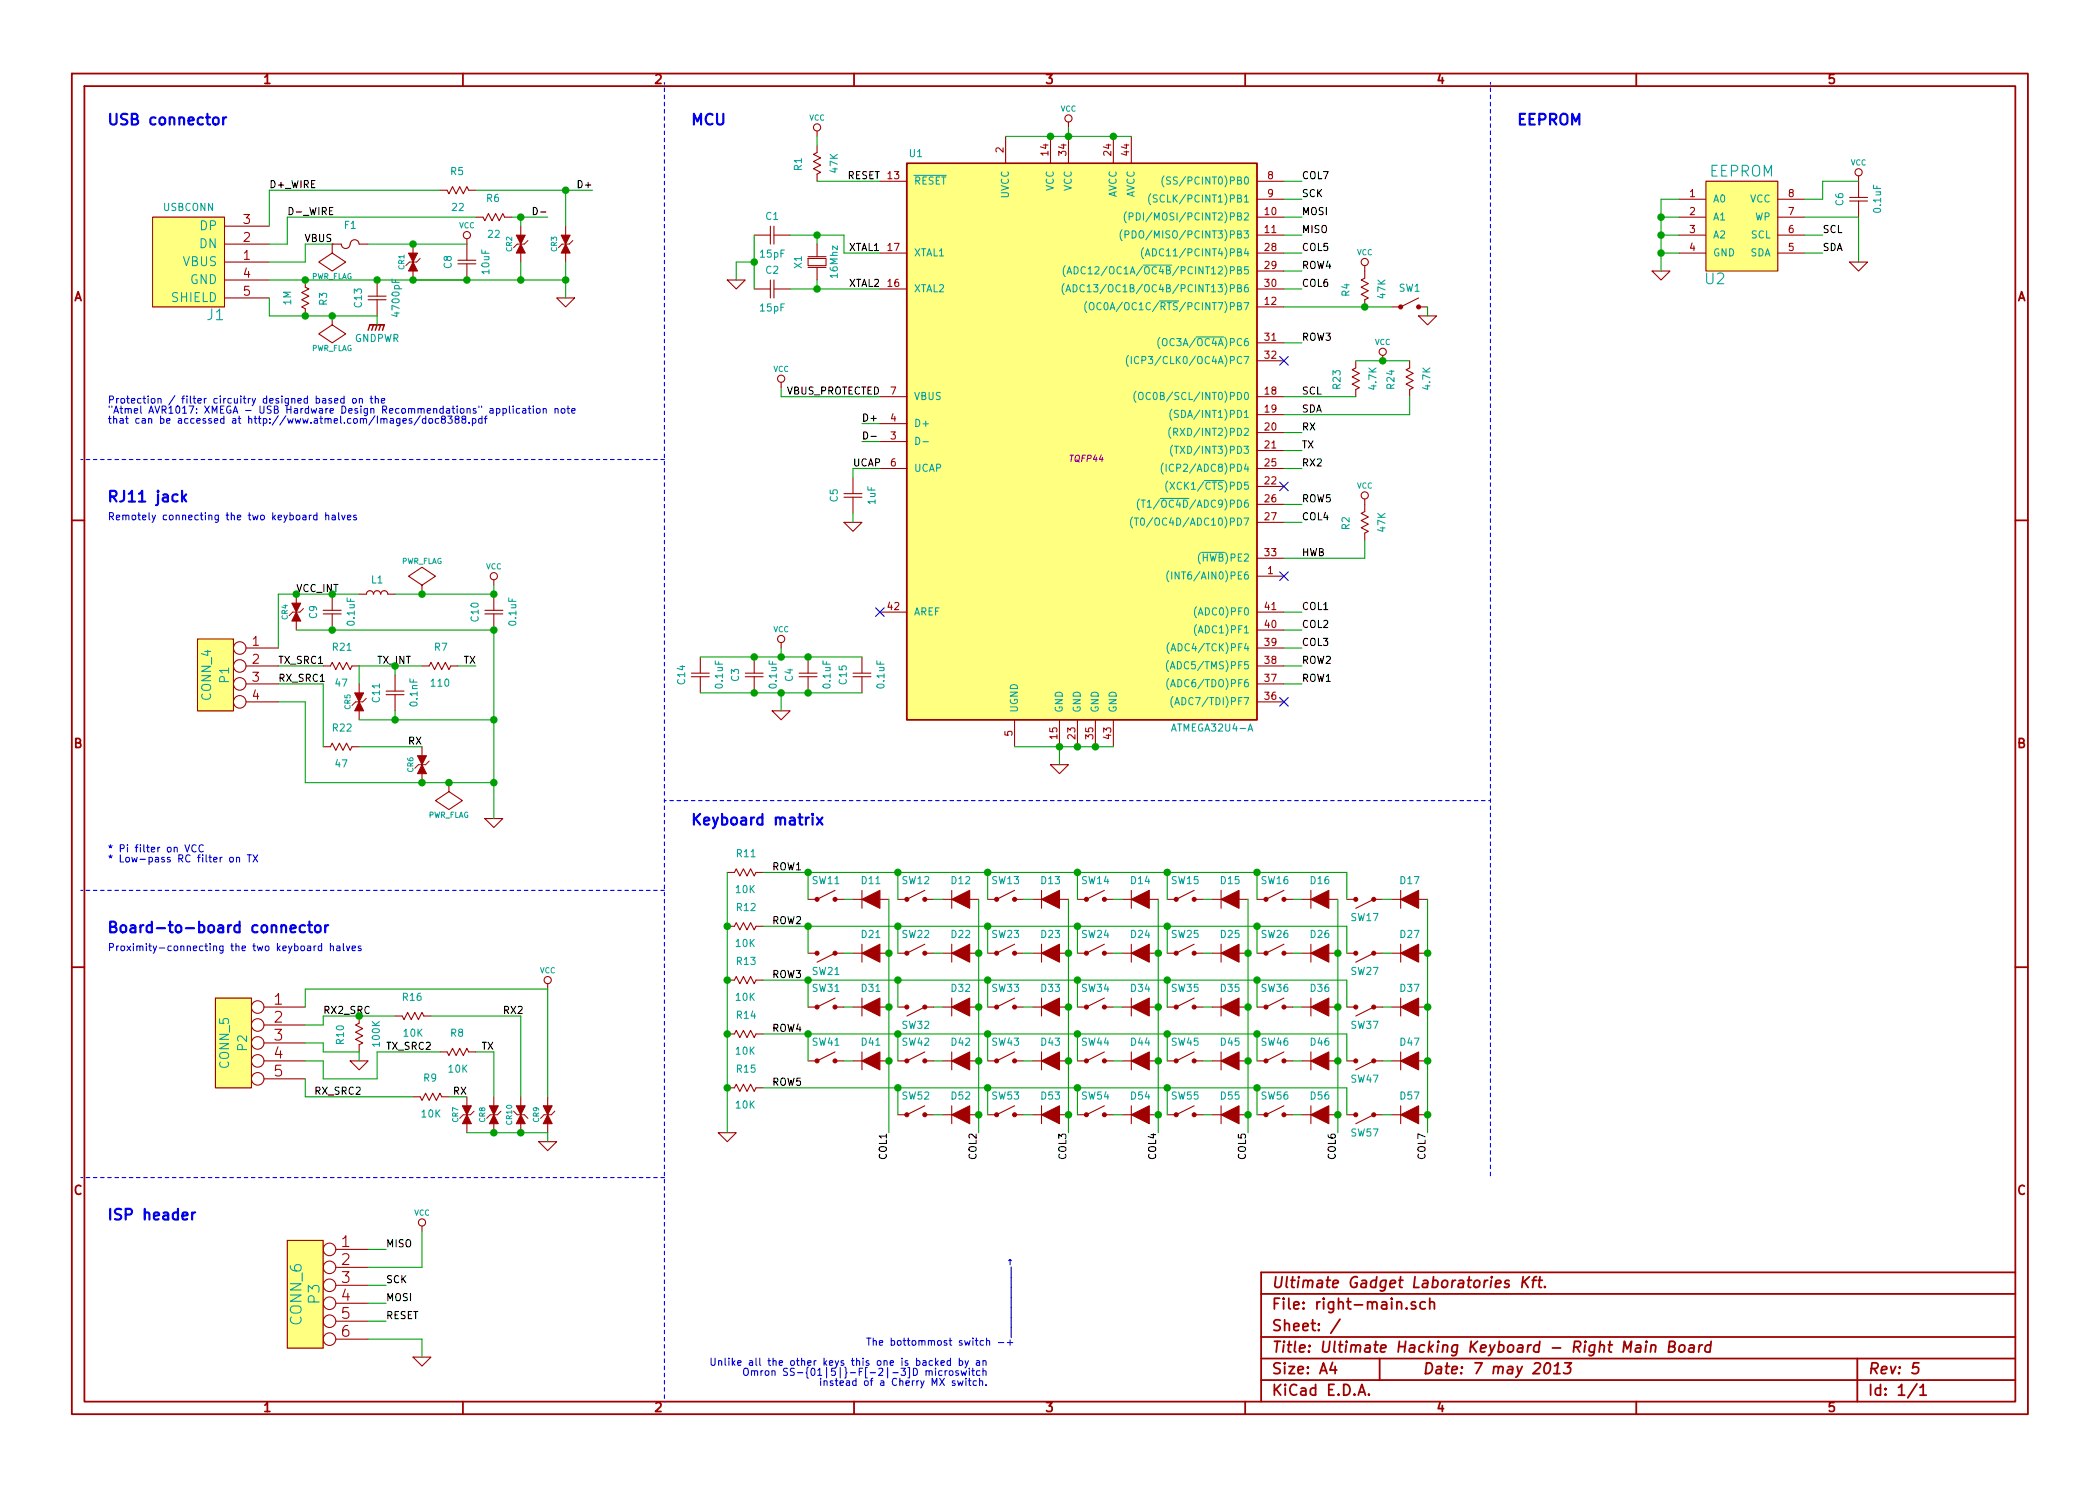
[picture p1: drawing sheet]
<svg xmlns="http://www.w3.org/2000/svg" width="297mm" height="210mm" viewBox="0 0 297 210" stroke-linecap="round" stroke-linejoin="round" font-family="sans-serif">
<defs><g id="words">
<g font-size="2.1" fill="#00f">
<text x="15.2" y="17.8">USB connector</text>
<text x="97.8" y="17.8">MCU</text>
<text x="214.6" y="17.8">EEPROM</text>
<text x="15.2" y="71.1">RJ11 jack</text>
<text x="97.8" y="116.8">Keyboard matrix</text>
<text x="15.2" y="132.1">Board-to-board connector</text>
<text x="15.2" y="172.7">ISP header</text>
</g>
<g font-size="2.1" fill="#00a0a0">
<text x="241.8" y="25.1">EEPROM</text>
<text x="241.2" y="40.3">U2</text>
<text x="29.3" y="45.4">J1</text>
<text x="45.3" y="184.4" transform="rotate(-90 45.3 184.4)">P3</text>
<text x="42.7" y="187.4" transform="rotate(-90 42.7 187.4)">CONN_6</text>
</g>
<g font-size="2.1" fill="#a00000">
<text x="38.8" y="142.2">1</text>
<text x="38.8" y="144.8">2</text>
<text x="38.8" y="147.3">3</text>
<text x="38.8" y="149.9">4</text>
<text x="38.8" y="152.4">5</text>
<text x="48.3" y="176.5">1</text>
<text x="48.3" y="179.1">2</text>
<text x="48.3" y="181.6">3</text>
<text x="48.3" y="184.1">4</text>
<text x="179.9" y="185.4">File: right-main.sch</text>
<text x="179.9" y="182.3">Ultimate Gadget Laboratories Kft.</text>
<text x="48.3" y="186.7">5</text>
<text x="48.3" y="189.2">6</text>
<text x="179.9" y="191.5">Title: Ultimate Hacking Keyboard - Right Main Board</text>
<text x="179.9" y="188.4">Sheet: /</text>
<text x="179.9" y="197.6">KiCad E.D.A.</text>
<text x="179.9" y="194.5">Size: A4</text>
<text x="201.2" y="194.5">Date: 7 may 2013</text>
<text x="264.2" y="194.5">Rev: 5</text>
<text x="264.2" y="197.6">Id: 1/1</text>
</g>
<g font-size="1.8" fill="#a00000">
<text x="37.3" y="11.9">1</text>
<text x="92.7" y="11.9">2</text>
<text x="148" y="11.9">3</text>
<text x="203.3" y="11.9">4</text>
<text x="258.6" y="11.9">5</text>
<text x="34.4" y="34.3">2</text>
<text x="34.4" y="31.7">3</text>
<text x="34.4" y="36.8">1</text>
<text x="34.4" y="39.4">4</text>
<text x="34.4" y="41.9">5</text>
<text x="10.4" y="42.7">A</text>
<text x="285.3" y="42.7">A</text>
<text x="35.7" y="91.4">1</text>
<text x="35.7" y="94">2</text>
<text x="35.7" y="96.5">3</text>
<text x="35.7" y="99.1">4</text>
<text x="10.4" y="105.9">B</text>
<text x="285.3" y="105.9">B</text>
<text x="10.4" y="169.1">C</text>
<text x="285.3" y="169.1">C</text>
<text x="37.3" y="199.8">1</text>
<text x="92.7" y="199.8">2</text>
<text x="148" y="199.8">3</text>
<text x="203.3" y="199.8">4</text>
<text x="258.6" y="199.8">5</text>
</g>
<g font-size="1.8" fill="#00a0a0">
<text x="28.2" y="35.2">DN</text>
<text x="28.3" y="32.6">DP</text>
<text x="25.8" y="37.7">VBUS</text>
<text x="26.8" y="40.3">GND</text>
<text x="24.3" y="42.8">SHIELD</text>
<text x="29.9" y="99.1" transform="rotate(-90 29.9 99.1)">CONN_4</text>
<text x="32.5" y="96.6" transform="rotate(-90 32.5 96.6)">P1</text>
<text x="35" y="148.6" transform="rotate(-90 35 148.6)">P2</text>
<text x="32.5" y="151.1" transform="rotate(-90 32.5 151.1)">CONN_5</text>
</g>
<g font-size="1.4" fill="#00a0a0">
<text x="128.7" y="22.3">U1</text>
<text x="23.1" y="29.9">USBCONN</text>
<text x="63.8" y="24.8">R5</text>
<text x="64" y="29.9">22</text>
<text x="68.8" y="28.6">R6</text>
<text x="113.5" y="24.1" transform="rotate(-90 113.5 24.1)">R1</text>
<text x="118.5" y="24.4" transform="rotate(-90 118.5 24.4)">47K</text>
<text x="129.3" y="26.2">RESET</text>
<text x="142.7" y="28.1" transform="rotate(-90 142.7 28.1)">UVCC</text>
<text x="149.1" y="27.1" transform="rotate(-90 149.1 27.1)">VCC</text>
<text x="151.6" y="27.1" transform="rotate(-90 151.6 27.1)">VCC</text>
<text x="158" y="28.1" transform="rotate(-90 158 28.1)">AVCC</text>
<text x="160.5" y="28.1" transform="rotate(-90 160.5 28.1)">AVCC</text>
<text x="163.8" y="28.7">(SCLK/PCINT1)PB1</text>
<text x="165.8" y="26.2">(SS/PCINT0)PB0</text>
<text x="242.3" y="28.7">A0</text>
<text x="247.4" y="28.7">VCC</text>
<text x="260.8" y="29.1" transform="rotate(-90 260.8 29.1)">C6</text>
<text x="48.7" y="32.4">F1</text>
<text x="69.1" y="33.7">22</text>
<text x="108.3" y="31.2">C1</text>
<text x="160.6" y="33.8">(PDO/MISO/PCINT3)PB3</text>
<text x="161.3" y="31.2">(PDI/MOSI/PCINT2)PB2</text>
<text x="242.3" y="31.2">A1</text>
<text x="242.3" y="33.8">A2</text>
<text x="247.6" y="33.8">SCL</text>
<text x="248.2" y="31.2">WP</text>
<text x="266.1" y="30" transform="rotate(-90 266.1 30)">0.1uF</text>
<text x="63.9" y="38" transform="rotate(-90 63.9 38)">C8</text>
<text x="69.3" y="38.7" transform="rotate(-90 69.3 38.7)">10uF</text>
<text x="107.6" y="36.5">15pF</text>
<text x="108.3" y="38.8">C2</text>
<text x="113.5" y="37.9" transform="rotate(-90 113.5 37.9)">X1</text>
<text x="118.5" y="39.2" transform="rotate(-90 118.5 39.2)">16Mhz</text>
<text x="129.3" y="41.4">XTAL2</text>
<text x="129.3" y="36.3">XTAL1</text>
<text x="153.6" y="41.4">(ADC13/OC1B/OC4B/PCINT13)PB6</text>
<text x="153.6" y="38.9">(ADC12/OC1A/OC4B/PCINT12)PB5</text>
<text x="163" y="36.3">(ADC11/PCINT4)PB4</text>
<text x="190.9" y="41.9" transform="rotate(-90 190.9 41.9)">R4</text>
<text x="197.9" y="41.3">SW1</text>
<text x="242.3" y="36.3">GND</text>
<text x="247.4" y="36.3">SDA</text>
<text x="41.2" y="43.1" transform="rotate(-90 41.2 43.1)">1M</text>
<text x="46.3" y="43.2" transform="rotate(-90 46.3 43.2)">R3</text>
<text x="51.2" y="43.5" transform="rotate(-90 51.2 43.5)">C13</text>
<text x="56.6" y="44.6" transform="rotate(-90 56.6 44.6)">4700pF</text>
<text x="107.6" y="44.1">15pF</text>
<text x="156.2" y="43.9">(OC0A/OC1C/RTS/PCINT7)PB7</text>
<text x="196" y="42.2" transform="rotate(-90 196 42.2)">47K</text>
<text x="50.1" y="48.4">GNDPWR</text>
<text x="161.5" y="51.6">(ICP3/CLK0/OC4A)PC7</text>
<text x="164.8" y="49">(OC3A/OC4A)PC6</text>
<text x="129.3" y="56.6">VBUS</text>
<text x="162.5" y="56.6">(OC0B/SCL/INT0)PD0</text>
<text x="166.6" y="59.2">(SDA/INT1)PD1</text>
<text x="189.7" y="55" transform="rotate(-90 189.7 55)">R23</text>
<text x="194.7" y="55.1" transform="rotate(-90 194.7 55.1)">4.7K</text>
<text x="197.3" y="55" transform="rotate(-90 197.3 55)">R24</text>
<text x="202.4" y="55.1" transform="rotate(-90 202.4 55.1)">4.7K</text>
<text x="129.3" y="60.4">D+</text>
<text x="166.6" y="61.7">(RXD/INT2)PD2</text>
<text x="166.8" y="64.3">(TXD/INT3)PD3</text>
<text x="118.5" y="71" transform="rotate(-90 118.5 71)">C5</text>
<text x="123.9" y="71.3" transform="rotate(-90 123.9 71.3)">1uF</text>
<text x="129.3" y="66.8">UCAP</text>
<text x="162.9" y="71.9">(T1/OC4D/ADC9)PD6</text>
<text x="165.7" y="66.8">(ICP2/ADC8)PD4</text>
<text x="166.1" y="69.3">(XCK1/CTS)PD5</text>
<text x="162.1" y="74.4">(T0/OC4D/ADC10)PD7</text>
<text x="190.9" y="74.9" transform="rotate(-90 190.9 74.9)">R2</text>
<text x="196" y="75.2" transform="rotate(-90 196 75.2)">47K</text>
<text x="52.5" y="82.6">L1</text>
<text x="166.5" y="82">(INT6/AIN0)PE6</text>
<text x="169.8" y="79.5">(HWB)PE2</text>
<text x="44.9" y="87.5" transform="rotate(-90 44.9 87.5)">C9</text>
<text x="50.2" y="88.4" transform="rotate(-90 50.2 88.4)">0.1uF</text>
<text x="67.7" y="87.9" transform="rotate(-90 67.7 87.9)">C10</text>
<text x="73.1" y="88.4" transform="rotate(-90 73.1 88.4)">0.1uF</text>
<text x="129.3" y="87.1">AREF</text>
<text x="169.4" y="89.7">(ADC1)PF1</text>
<text x="169.4" y="87.1">(ADC0)PF0</text>
<text x="47.1" y="92.1">R21</text>
<text x="61.5" y="92.1">R7</text>
<text x="166" y="94.7">(ADC5/TMS)PF5</text>
<text x="166.1" y="92.2">(ADC4/TCK)PF4</text>
<text x="47.5" y="97.2">47</text>
<text x="53.8" y="99.3" transform="rotate(-90 53.8 99.3)">C11</text>
<text x="59.1" y="99.9" transform="rotate(-90 59.1 99.9)">0.1nF</text>
<text x="61.1" y="97.2">110</text>
<text x="97" y="96.8" transform="rotate(-90 97 96.8)">C14</text>
<text x="102.3" y="97.3" transform="rotate(-90 102.3 97.3)">0.1uF</text>
<text x="104.6" y="96.4" transform="rotate(-90 104.6 96.4)">C3</text>
<text x="109.9" y="97.3" transform="rotate(-90 109.9 97.3)">0.1uF</text>
<text x="112.2" y="96.4" transform="rotate(-90 112.2 96.4)">C4</text>
<text x="117.5" y="97.3" transform="rotate(-90 117.5 97.3)">0.1uF</text>
<text x="119.8" y="96.8" transform="rotate(-90 119.8 96.8)">C15</text>
<text x="125.1" y="97.3" transform="rotate(-90 125.1 97.3)">0.1uF</text>
<text x="144" y="100.8" transform="rotate(-90 144 100.8)">UGND</text>
<text x="150.4" y="100.8" transform="rotate(-90 150.4 100.8)">GND</text>
<text x="152.9" y="100.8" transform="rotate(-90 152.9 100.8)">GND</text>
<text x="155.4" y="100.8" transform="rotate(-90 155.4 100.8)">GND</text>
<text x="158" y="100.8" transform="rotate(-90 158 100.8)">GND</text>
<text x="166" y="97.3">(ADC6/TDO)PF6</text>
<text x="166.7" y="99.8">(ADC7/TDI)PF7</text>
<text x="47.1" y="103.6">R22</text>
<text x="166" y="103.6">ATMEGA32U4-A</text>
<text x="47.5" y="108.6">47</text>
<text x="104.2" y="121.3">R11</text>
<text x="114.9" y="125.1">SW11</text>
<text x="121.9" y="125.1">D11</text>
<text x="127.6" y="125.1">SW12</text>
<text x="134.6" y="125.1">D12</text>
<text x="140.3" y="125.1">SW13</text>
<text x="147.3" y="125.1">D13</text>
<text x="153" y="125.1">SW14</text>
<text x="160" y="125.1">D14</text>
<text x="165.7" y="125.1">SW15</text>
<text x="172.7" y="125.1">D15</text>
<text x="178.4" y="125.1">SW16</text>
<text x="185.4" y="125.1">D16</text>
<text x="198.1" y="125.1">D17</text>
<text x="104.1" y="126.4">10K</text>
<text x="104.2" y="129">R12</text>
<text x="191.1" y="130.4">SW17</text>
<text x="104.1" y="134">10K</text>
<text x="104.2" y="136.6">R13</text>
<text x="114.9" y="138">SW21</text>
<text x="121.9" y="132.8">D21</text>
<text x="127.6" y="132.8">SW22</text>
<text x="134.6" y="132.8">D22</text>
<text x="140.3" y="132.8">SW23</text>
<text x="147.3" y="132.8">D23</text>
<text x="153" y="132.8">SW24</text>
<text x="160" y="132.8">D24</text>
<text x="165.7" y="132.8">SW25</text>
<text x="172.7" y="132.8">D25</text>
<text x="178.4" y="132.8">SW26</text>
<text x="185.4" y="132.8">D26</text>
<text x="191.1" y="138">SW27</text>
<text x="198.1" y="132.8">D27</text>
<text x="57" y="141.7">R16</text>
<text x="104.1" y="141.7">10K</text>
<text x="114.9" y="140.4">SW31</text>
<text x="121.9" y="140.4">D31</text>
<text x="134.6" y="140.4">D32</text>
<text x="140.3" y="140.4">SW33</text>
<text x="147.3" y="140.4">D33</text>
<text x="153" y="140.4">SW34</text>
<text x="160" y="140.4">D34</text>
<text x="165.7" y="140.4">SW35</text>
<text x="172.7" y="140.4">D35</text>
<text x="178.4" y="140.4">SW36</text>
<text x="185.4" y="140.4">D36</text>
<text x="198.1" y="140.4">D37</text>
<text x="48.7" y="147.7" transform="rotate(-90 48.7 147.7)">R10</text>
<text x="53.8" y="148" transform="rotate(-90 53.8 148)">100K</text>
<text x="57.1" y="146.7">10K</text>
<text x="63.8" y="146.7">R8</text>
<text x="104.1" y="149.3">10K</text>
<text x="104.2" y="144.2">R14</text>
<text x="114.9" y="148">SW41</text>
<text x="121.9" y="148">D41</text>
<text x="127.6" y="145.6">SW32</text>
<text x="127.6" y="148">SW42</text>
<text x="134.6" y="148">D42</text>
<text x="140.3" y="148">SW43</text>
<text x="147.3" y="148">D43</text>
<text x="153" y="148">SW44</text>
<text x="160" y="148">D44</text>
<text x="165.7" y="148">SW45</text>
<text x="172.7" y="148">D45</text>
<text x="178.4" y="148">SW46</text>
<text x="185.4" y="148">D46</text>
<text x="191.1" y="145.6">SW37</text>
<text x="198.1" y="148">D47</text>
<text x="59.9" y="153.1">R9</text>
<text x="63.5" y="151.8">10K</text>
<text x="104.2" y="151.8">R15</text>
<text x="127.6" y="155.6">SW52</text>
<text x="134.6" y="155.6">D52</text>
<text x="140.3" y="155.6">SW53</text>
<text x="147.3" y="155.6">D53</text>
<text x="153" y="155.6">SW54</text>
<text x="160" y="155.6">D54</text>
<text x="165.7" y="155.6">SW55</text>
<text x="172.7" y="155.6">D55</text>
<text x="178.4" y="155.6">SW56</text>
<text x="185.4" y="155.6">D56</text>
<text x="191.1" y="153.2">SW47</text>
<text x="198.1" y="155.6">D57</text>
<text x="59.7" y="158.2">10K</text>
<text x="104.1" y="156.9">10K</text>
<text x="191.1" y="160.9">SW57</text>
</g>
<g font-size="1.4" fill="#a00000">
<text x="142" y="21.6" transform="rotate(-90 142 21.6)">2</text>
<text x="148.3" y="22" transform="rotate(-90 148.3 22)">14</text>
<text x="150.9" y="22" transform="rotate(-90 150.9 22)">34</text>
<text x="157.2" y="22" transform="rotate(-90 157.2 22)">24</text>
<text x="159.8" y="22" transform="rotate(-90 159.8 22)">44</text>
<text x="125.6" y="25.4">13</text>
<text x="179.3" y="25.4">8</text>
<text x="179.3" y="27.9">9</text>
<text x="239" y="27.9">1</text>
<text x="253" y="27.9">8</text>
<text x="43.1" y="34.3">VBUS</text>
<text x="125.6" y="35.6">17</text>
<text x="178.9" y="30.5">10</text>
<text x="178.9" y="33">11</text>
<text x="178.9" y="35.6">28</text>
<text x="239" y="30.5">2</text>
<text x="239" y="33">3</text>
<text x="239" y="35.6">4</text>
<text x="253" y="35.6">5</text>
<text x="253" y="33">6</text>
<text x="253" y="30.5">7</text>
<text x="125.6" y="40.6">16</text>
<text x="178.9" y="40.6">30</text>
<text x="178.9" y="38.1">29</text>
<text x="178.9" y="43.2">12</text>
<text x="178.9" y="48.3">31</text>
<text x="178.9" y="50.8">32</text>
<text x="126" y="59.7">4</text>
<text x="126" y="55.9">7</text>
<text x="178.9" y="55.9">18</text>
<text x="178.9" y="58.4">19</text>
<text x="126" y="62.2">3</text>
<text x="178.9" y="61">20</text>
<text x="178.9" y="63.5">21</text>
<text x="126" y="66">6</text>
<text x="178.9" y="68.6">22</text>
<text x="178.9" y="66">25</text>
<text x="178.9" y="71.1">26</text>
<text x="178.9" y="73.7">27</text>
<text x="178.9" y="78.7">33</text>
<text x="179.3" y="81.3">1</text>
<text x="125.6" y="86.4">42</text>
<text x="178.9" y="88.9">40</text>
<text x="178.9" y="86.4">41</text>
<text x="178.9" y="94">38</text>
<text x="178.9" y="91.4">39</text>
<text x="178.9" y="99.1">36</text>
<text x="178.9" y="96.5">37</text>
<text x="143.3" y="104.1" transform="rotate(-90 143.3 104.1)">5</text>
<text x="149.6" y="104.5" transform="rotate(-90 149.6 104.5)">15</text>
<text x="152.1" y="104.5" transform="rotate(-90 152.1 104.5)">23</text>
<text x="154.7" y="104.5" transform="rotate(-90 154.7 104.5)">35</text>
<text x="157.2" y="104.5" transform="rotate(-90 157.2 104.5)">43</text>
</g>
<g font-size="1.4">
<text x="38.1" y="26.7">D+_WIRE</text>
<text x="82" y="26.7">D+</text>
<text x="119.7" y="25.4">RESET</text>
<text x="184.1" y="27.9">SCK</text>
<text x="184.1" y="25.4">COL7</text>
<text x="40.6" y="30.5">D-_WIRE</text>
<text x="120" y="35.6">XTAL1</text>
<text x="184.1" y="33">MISO</text>
<text x="184.1" y="30.5">MOSI</text>
<text x="184.1" y="35.6">COL5</text>
<text x="257.8" y="33">SCL</text>
<text x="257.8" y="35.6">SDA</text>
<text x="120" y="40.6">XTAL2</text>
<text x="184.1" y="40.6">COL6</text>
<text x="184.1" y="38.1">ROW4</text>
<text x="184.1" y="48.3">ROW3</text>
<text x="111" y="55.9">VBUS_PROTECTED</text>
<text x="121.9" y="59.7">D+</text>
<text x="184.1" y="58.4">SDA</text>
<text x="184.1" y="55.9">SCL</text>
<text x="184.1" y="63.5">TX</text>
<text x="184.1" y="61">RX</text>
<text x="120.6" y="66">UCAP</text>
<text x="184.1" y="71.1">ROW5</text>
<text x="184.1" y="66">RX2</text>
<text x="184.1" y="73.7">COL4</text>
<text x="184.1" y="78.7">HWB</text>
<text x="184.1" y="88.9">COL2</text>
<text x="184.1" y="86.4">COL1</text>
<text x="39.4" y="94">TX_SRC1</text>
<text x="65.5" y="94">TX</text>
<text x="184.1" y="91.4">COL3</text>
<text x="184.1" y="94">ROW2</text>
<text x="39.4" y="96.5">RX_SRC1</text>
<text x="184.1" y="96.5">ROW1</text>
<text x="57.7" y="105.4">RX</text>
<text x="109.2" y="123.2">ROW1</text>
<text x="109.2" y="130.8">ROW2</text>
<text x="71.1" y="143.5">RX2</text>
<text x="109.2" y="138.4">ROW3</text>
<text x="54.6" y="148.6">TX_SRC2</text>
<text x="68" y="148.6">TX</text>
<text x="109.2" y="146">ROW4</text>
<text x="44.4" y="154.9">RX_SRC2</text>
<text x="64.1" y="154.9">RX</text>
<text x="109.2" y="153.7">ROW5</text>
<text x="125.5" y="164.1" transform="rotate(-90 125.5 164.1)">COL1</text>
<text x="138.2" y="164.1" transform="rotate(-90 138.2 164.1)">COL2</text>
<text x="150.9" y="164.1" transform="rotate(-90 150.9 164.1)">COL3</text>
<text x="163.6" y="164.1" transform="rotate(-90 163.6 164.1)">COL4</text>
<text x="176.3" y="164.1" transform="rotate(-90 176.3 164.1)">COL5</text>
<text x="189" y="164.1" transform="rotate(-90 189 164.1)">COL6</text>
<text x="201.7" y="164.1" transform="rotate(-90 201.7 164.1)">COL7</text>
<text x="54.6" y="176.5">MISO</text>
<text x="54.6" y="181.6">SCK</text>
<text x="54.6" y="184.1">MOSI</text>
<text x="54.6" y="186.7">RESET</text>
</g>
<g font-size="1.4" fill="#00f">
<text x="15.2" y="57.1">Protection / filter circuitry designed based on the</text>
<text x="15.2" y="58.6">&quot;Atmel AVR1017: XMEGA - USB Hardware Design Recommendations&quot; application note</text>
<text x="15.2" y="60">that can be accessed at http://www.atmel.com/Images/doc8388.pdf</text>
<text x="15.2" y="73.7">Remotely connecting the two keyboard halves</text>
<text x="15.2" y="120.6">* Pi filter on VCC</text>
<text x="15.2" y="122.1">* Low-pass RC filter on TX</text>
<text x="15.2" y="134.6">Proximity-connecting the two keyboard halves</text>
<text x="143.1" y="180.5">|</text>
<text x="143.1" y="181.9">|</text>
<text x="143.1" y="183.3">|</text>
<text x="143.1" y="184.8">|</text>
<text x="125.9" y="190.4">The bottommost switch -+</text>
<text x="143.1" y="186.2">|</text>
<text x="143.1" y="187.6">|</text>
<text x="143.1" y="189">|</text>
<text x="108.6" y="193.3">Unlike all the other keys this one is backed by an</text>
<text x="115" y="194.7">Omron SS-{01|5|}-F[-2|-3]D microswitch</text>
<text x="121" y="196.1">instead of a Cherry MX switch.</text>
</g>
<g font-size="1.4" fill="#00a000">
<text x="41.9" y="83.8">VCC_INT</text>
<text x="53.3" y="94">TX_INT</text>
<text x="45.7" y="143.5">RX2_SRC</text>
</g>
<text font-size="1.2" fill="#a000a0" x="151.3" y="65.4">TQFP44</text>
<g font-size="1.1" fill="#00a0a0">
<text x="114.5" y="17.1">VCC</text>
<text x="150" y="15.8">VCC</text>
<text x="261.8" y="23.4">VCC</text>
<text x="64.9" y="32.3">VCC</text>
<text x="72.5" y="35.6" transform="rotate(-90 72.5 35.6)">CR2</text>
<text x="78.8" y="35.6" transform="rotate(-90 78.8 35.6)">CR3</text>
<text x="44" y="39.5">PWR_FLAG</text>
<text x="57.2" y="38.1" transform="rotate(-90 57.2 38.1)">CR1</text>
<text x="191.9" y="36.1">VCC</text>
<text x="44" y="49.7">PWR_FLAG</text>
<text x="109.4" y="52.6">VCC</text>
<text x="194.5" y="48.8">VCC</text>
<text x="191.9" y="69.2">VCC</text>
<text x="56.7" y="79.8">PWR_FLAG</text>
<text x="68.7" y="80.6">VCC</text>
<text x="40.7" y="87.7" transform="rotate(-90 40.7 87.7)">CR4</text>
<text x="109.4" y="89.5">VCC</text>
<text x="49.6" y="100.4" transform="rotate(-90 49.6 100.4)">CR5</text>
<text x="58.5" y="109.3" transform="rotate(-90 58.5 109.3)">CR6</text>
<text x="60.5" y="115.7">PWR_FLAG</text>
<text x="76.4" y="137.7">VCC</text>
<text x="64.8" y="158.8" transform="rotate(-90 64.8 158.8)">CR7</text>
<text x="68.7" y="158.8" transform="rotate(-90 68.7 158.8)">CR8</text>
<text x="72.5" y="159.1" transform="rotate(-90 72.5 159.1)">CR10</text>
<text x="76.3" y="158.8" transform="rotate(-90 76.3 158.8)">CR9</text>
<text x="58.6" y="172">VCC</text>
</g>
</g></defs>
<g fill="none" stroke="#a00000" stroke-width=".25">
<path d="M10.2 10.4h276.6v189.7h-276.6zM11.9 12.2h273.2v186.1h-273.2zM65.5 10.4v1.8M120.8 10.4v1.8M176.1 10.4v1.8M231.4 10.4v1.8M128.3 23.1h49.5v78.7h-49.5zM52.3 46h2.1M10.2 73.6h1.7M285.1 73.6h1.7M10.2 136.8h1.7M285.1 136.8h1.7"/>
<path d="M65.5 198.3v1.8M120.8 198.3v1.8M176.1 198.3v1.8M178.4 183.1h106.7M178.4 189.2h106.7M178.4 195.3h106.7M178.4 192.2h106.7M188.5 192.8l-.4 1h1M188.8 193.3v1.1M189.5 186.7l-1.3 1.9M192.1 197.4l.5-1.5 .5 1.5M192.3 197h.7"/>
<path d="M193.6 197.3h.1l-.1 .1-.1-.1h.1v.1M195.1 192.2v3.1M199 185.1v.1l-.1-.1h.1v.1M200.2 184.3l-.4-.1-.2 .2 .1 .2 .5 .2 .1 .1-.1 .2-.1 .1-.5-.1M201.6 184.3a.48 .48 0 0 0-.7 0v.6a.48 .48 0 0 0 .7 .2M202.2 184.3a.38 .38 0 0 1 .7 .1v.8M202.2 183.7v1.5M211.5 181.7l.8-.2-.1-.3-.1-.1-.4 .1-.2 .8 .2 .2 .4-.1M213.5 181.2l-.4-.1-.1 .1-.1 .3 .2 .2h.3l.1 .3-.3 .2-.4-.1M215.4 180.6l-.1 1.6M215.6 181.3l.6 .9M216.3 180.6l-1 .9"/>
<path d="M216.7 181.1h.6M217.3 180.6l-.3 .1-.1 .2-.1 1.3M217.6 181.1h.6M217.8 180.6l-.1 1.4v.1l.3 .1M218.5 182l.1 .1-.1 .1-.1-.1 .1-.1v.2M218.6 193a.35 .35 0 0 1 .4-.2 .35 .35 0 0 1 .3 .3 .87 .87 0 0 1-.6 1.3l-.2-.1a1.14 1.14 0 0 1 .1-1.3zM219.8 194.4h.8M219.9 193.3l.5-.5-.2 1.6M221.3 192.8h1l-.6 .6a.38 .38 0 0 1 .5 .3l-.1 .4-.3 .3h-.4l-.2-.2M229.6 191.3l.2-1.5 .3 1.1 .7-1.1-.2 1.5M231.4 190.4l.2-.1 .4 .1 .1 .1-.1 .8M231.4 198.3v1.8"/>
<path d="M232.1 190.7h-.5a.35 .35 0 0 0-.3 .5l.2 .1 .5-.1M232.8 190.3l-.1 1M232.9 189.8l-.1 .1h.1h.1l-.1-.1v.1M233.6 190.4a.38 .38 0 0 1 .6 .1l-.1 .8M233.6 190.3l-.1 1M236.1 190.5h.5l.2-.1a.33 .33 0 0 0 .1-.4 .33 .33 0 0 0-.2-.2h-.5l-.2 1.5h.6a.4 .4 0 0 0 .3-.4 .4 .4 0 0 0-.3-.4M237.6 190.4a.39 .39 0 0 1 .4-.1 .39 .39 0 0 1 .3 .3l-.1 .6a.41 .41 0 0 1-.7-.2zM239 190.4l.2-.1 .4 .1v.1l-.1 .8M239.6 190.7h-.5a.35 .35 0 0 0-.2 .5l.1 .1 .5-.1M240.4 190.3l-.1 1M240.8 190.3l-.3 .1-.2 .2M242 190.4a.51 .51 0 0 0-.8 .2v.6a.53 .53 0 0 0 .7 0"/>
<path d="M242 189.8l-.1 1.5M262.7 192.2v6.1M271.1 195.8l-1.3 2M271.4 192.8h-.7l-.2 .8 .3-.2 .5 .1 .1 .2-.2 .5a.62 .62 0 0 1-.8 0M271.6 196.3l.4-.4v1.5M271.6 197.4h.9M285.1 180h-106.7v18.3"/>
</g>
<g fill="#a00000" stroke="#a00000" stroke-width=".15">
<path d="M134.6 127.2l2.6-1.2v2.5z"/>
<path d="M147.3 127.2l2.6-1.2v2.5z"/>
<path d="M160 127.2l2.6-1.2v2.5z"/>
<path d="M172.7 127.2l2.6-1.2v2.5z"/>
<path d="M185.4 127.2l2.6-1.2v2.5z"/>
<path d="M198.1 127.2l2.6-1.2v2.5z"/>
<path d="M198.1 134.9l2.6-1.3v2.5z"/>
<path d="M198.1 142.5l2.6-1.3v2.6z"/>
<path d="M198.1 150.1l2.6-1.3v2.6z"/>
<path d="M198.1 157.7l2.6-1.2v2.5z"/>
<path d="M185.4 134.9l2.6-1.3v2.5z"/>
<path d="M185.4 142.5l2.6-1.3v2.6z"/>
<path d="M185.4 150.1l2.6-1.3v2.6z"/>
<path d="M185.4 157.7l2.6-1.2v2.5z"/>
<path d="M172.7 134.9l2.6-1.3v2.5z"/>
<path d="M172.7 142.5l2.6-1.3v2.6z"/>
<path d="M172.7 150.1l2.6-1.3v2.6z"/>
<path d="M172.7 157.7l2.6-1.2v2.5z"/>
<path d="M160 134.9l2.6-1.3v2.5z"/>
<path d="M160 142.5l2.6-1.3v2.6z"/>
<path d="M160 150.1l2.6-1.3v2.6z"/>
<path d="M160 157.7l2.6-1.2v2.5z"/>
<path d="M147.3 134.9l2.6-1.3v2.5z"/>
<path d="M147.3 142.5l2.6-1.3v2.6z"/>
<path d="M147.3 150.1l2.6-1.3v2.6z"/>
<path d="M147.3 157.7l2.6-1.2v2.5z"/>
<path d="M134.6 134.9l2.6-1.3v2.5z"/>
<path d="M134.6 150.1l2.6-1.3v2.6z"/>
<path d="M134.6 157.7l2.6-1.2v2.5z"/>
<path d="M121.9 134.9l2.6-1.3v2.5z"/>
<path d="M121.9 142.5l2.6-1.3v2.6z"/>
<path d="M121.9 150.1l2.6-1.3v2.6z"/>
<path d="M121.9 127.2l2.6-1.2v2.5z"/>
<path d="M134.6 142.5l2.6-1.3v2.6z"/>
<circle cx="115.6" cy="127.2" r=".28"/>
<circle cx="118.1" cy="127.2" r=".28"/>
<circle cx="128.3" cy="127.2" r=".28"/>
<circle cx="130.8" cy="127.2" r=".28"/>
<circle cx="141" cy="127.2" r=".28"/>
<circle cx="143.5" cy="127.2" r=".28"/>
<circle cx="153.7" cy="127.2" r=".28"/>
<circle cx="156.2" cy="127.2" r=".28"/>
<circle cx="166.4" cy="127.2" r=".28"/>
<circle cx="168.9" cy="127.2" r=".28"/>
<circle cx="179.1" cy="127.2" r=".28"/>
<circle cx="181.6" cy="127.2" r=".28"/>
<circle cx="194.3" cy="127.2" r=".28"/>
<circle cx="191.8" cy="127.2" r=".28"/>
<circle cx="118.1" cy="134.9" r=".28"/>
<circle cx="115.6" cy="134.9" r=".28"/>
<circle cx="128.3" cy="134.9" r=".28"/>
<circle cx="130.8" cy="134.9" r=".28"/>
<circle cx="141" cy="134.9" r=".28"/>
<circle cx="143.5" cy="134.9" r=".28"/>
<circle cx="153.7" cy="134.9" r=".28"/>
<circle cx="156.2" cy="134.9" r=".28"/>
<circle cx="166.4" cy="134.9" r=".28"/>
<circle cx="168.9" cy="134.9" r=".28"/>
<circle cx="179.1" cy="134.9" r=".28"/>
<circle cx="181.6" cy="134.9" r=".28"/>
<circle cx="194.3" cy="134.9" r=".28"/>
<circle cx="191.8" cy="134.9" r=".28"/>
<circle cx="115.6" cy="142.5" r=".28"/>
<circle cx="118.1" cy="142.5" r=".28"/>
<circle cx="130.8" cy="142.5" r=".28"/>
<circle cx="128.3" cy="142.5" r=".28"/>
<circle cx="141" cy="142.5" r=".28"/>
<circle cx="143.5" cy="142.5" r=".28"/>
<circle cx="153.7" cy="142.5" r=".28"/>
<circle cx="156.2" cy="142.5" r=".28"/>
<circle cx="166.4" cy="142.5" r=".28"/>
<circle cx="168.9" cy="142.5" r=".28"/>
<circle cx="179.1" cy="142.5" r=".28"/>
<circle cx="181.6" cy="142.5" r=".28"/>
<circle cx="194.3" cy="142.5" r=".28"/>
<circle cx="191.8" cy="142.5" r=".28"/>
<circle cx="115.6" cy="150.1" r=".28"/>
<circle cx="118.1" cy="150.1" r=".28"/>
<circle cx="128.3" cy="150.1" r=".28"/>
<circle cx="130.8" cy="150.1" r=".28"/>
<circle cx="141" cy="150.1" r=".28"/>
<circle cx="143.5" cy="150.1" r=".28"/>
<circle cx="153.7" cy="150.1" r=".28"/>
<circle cx="156.2" cy="150.1" r=".28"/>
<circle cx="166.4" cy="150.1" r=".28"/>
<circle cx="168.9" cy="150.1" r=".28"/>
<circle cx="179.1" cy="150.1" r=".28"/>
<circle cx="181.6" cy="150.1" r=".28"/>
<circle cx="194.3" cy="150.1" r=".28"/>
<circle cx="191.8" cy="150.1" r=".28"/>
<circle cx="128.3" cy="157.7" r=".28"/>
<circle cx="130.8" cy="157.7" r=".28"/>
<circle cx="141" cy="157.7" r=".28"/>
<circle cx="143.5" cy="157.7" r=".28"/>
<circle cx="153.7" cy="157.7" r=".28"/>
<circle cx="156.2" cy="157.7" r=".28"/>
<circle cx="166.4" cy="157.7" r=".28"/>
<circle cx="168.9" cy="157.7" r=".28"/>
<circle cx="179.1" cy="157.7" r=".28"/>
<circle cx="181.6" cy="157.7" r=".28"/>
<circle cx="194.3" cy="157.7" r=".28"/>
<circle cx="191.8" cy="157.7" r=".28"/>
<circle cx="198.1" cy="43.4" r=".28"/>
<circle cx="200.7" cy="43.4" r=".28"/>
</g>
<g fill="none" stroke="#a00000" stroke-width=".15">
<path d="M115.6 18.5v.8M142.2 19.3v3.8M148.6 19.3v3.8M151.1 17.3v.7M151.1 19.3v3.8M157.5 19.3v3.8M160 19.3v3.8M21.6 30.7h10.1v12.7h-10.1zM31.7 34.5h6.4M31.7 37.1h6.4M31.7 32h6.4M31.7 39.6h6.4"/>
<path d="M43.2 39.6v1l.5 .3-1 .5 1 .5-1 .5 1 .5-1 .5 .5 .3v1M49.5 34.5a.61 .61 0 0 1-.6 .6 .61 .61 0 0 1-.6-.6h-1.3v1.3l1.9 1.3-1.9 1.2-1.9-1.2 1.9-1.3M49.6 34.5a.62 .62 0 0 1 .6-.6 .62 .62 0 0 1 .6 .6h1.3M53.3 39.6v2.3M58.4 34.5v1.3M58.4 38.3v1.3M62.2 26.9h1l.3 .5 .5-1 .5 1 .5-1 .5 1 .5-1 .3 .5h1M64.8 37.3h2.5M64.8 36.8h2.5M66 33.8v3M66 37.3v2.3M67.3 30.7h1l.3 .5 .5-1 .5 1 .5-1 .5 1 .5-1 .3 .5h1"/>
<path d="M73.7 32v1.3M73.7 35.8v1.3M80 32v1.3M80 35.8v1.3M102.9 39.6h2.5l-1.3 1.3zM106.7 33.3h2.3M109 32v2.5M109 39.6v2.6M109.5 32v2.5M109.5 39.6v2.6M109.5 33.3h2.3M114.3 36.6h2.5v1h-2.5z"/>
<path d="M114.3 36.3h2.5M114.3 37.8h2.5M115.6 20.6v1l-.5 .2 1 .5-1 .6 1 .5-1 .5 1 .5-.5 .2v1M115.6 34.5v1.8M115.6 37.8v1.8M124.5 25.6h3.8M124.5 35.8h3.8M177.8 30.7h3.8M177.8 33.3h3.8M177.8 25.6h3.8M177.8 28.2h3.8M177.8 35.8h3.8"/>
<path d="M177.8 38.3h3.8M193 37.6v1.8l-.5 .2 1 .5-1 .5 1 .5-1 .6 1 .5-.5 .2v1M233.7 38.3h2.5l-1.3 1.3zM237.5 30.7h3.8M237.5 33.3h3.8M237.5 28.2h3.8M237.5 35.8h3.8M241.3 25.6h10.2v12.7h-10.2zM251.5 30.7h3.8M251.5 33.3h3.8M251.5 28.2h3.8M251.5 35.8h3.8"/>
<path d="M261.6 37.1h2.6l-1.3 1.2zM261.6 28.4h2.6M261.6 27.9h2.6M262.9 24.9v3M262.9 28.4v2.3M31.7 42.2h6.4M47 44.7h.1M47 44.7v1.3l1.9 1.2-1.9 1.3-1.9-1.3 1.9-1.2M52.1 42.4h2.5M52.1 41.9h2.5M53.3 42.4v2.3M78.7 42.2h2.6l-1.3 1.2z"/>
<path d="M106.7 40.9h2.3M109.5 40.9h2.3M110.5 54.1v.8M124.5 40.9h3.8M124.5 59.9h3.8M124.5 56.1h3.8M177.8 40.9h3.8M177.8 56.1h3.8M177.8 48.5h3.8M177.8 43.4h3.8M177.8 51h3.8M177.8 58.7h3.8"/>
<path d="M191.8 51v1.1l-.5 .2 1 .5-1 .5 1 .5-1 .6 1 .5-.5 .2v1M195.6 50.3v.7M199.4 51v1.1l-.5 .2 1 .5-1 .5 1 .5-1 .6 1 .5-.5 .2v1M200.7 44.7h2.5l-1.3 1.3zM200.7 42.2l-2.6 1.2h-1.3M200.7 43.4h1.2M119.4 73.9h2.5l-1.3 1.3zM119.4 70.4h2.5M119.4 69.8h2.5M120.6 67.6v2.2M120.6 70.4v2.2M124.5 62.5h3.8"/>
<path d="M124.5 66.3h3.8M177.8 66.3h3.8M177.8 61.2h3.8M177.8 63.7h3.8M177.8 68.8h3.8M177.8 79h3.8M177.8 71.4h3.8M177.8 73.9h3.8M193 70.6v1.8l-.5 .2 1 .5-1 .6 1 .5-1 .5 1 .5-.5 .2v1M27.9 90.4h5.1v10.2h-5.1zM34.8 94.2h4.6M34.8 99.3h4.6"/>
<path d="M34.8 96.8h4.6M34.8 91.7h4.6M41.9 84.1v1.2M41.9 87.9v1.2M45.7 94.2h1l.3-.5 .5 1 .5-1 .5 1 .5-1 .5 1 .3-.5h1M45.7 86.9h2.6M45.7 86.4h2.6M47 84.1v2.3M47 86.9v2.2M50.8 84.1h1M50.8 96.8v1.2M51.8 84.1a.5 .5 0 0 1 .5-.5 .5 .5 0 0 1 .5 .5"/>
<path d="M52.9 84.1a.5 .5 0 0 1 .5-.5 .5 .5 0 0 1 .4 .5 .51 .51 0 0 1 .6-.5 .51 .51 0 0 1 .5 .5h1M54.6 98.3h2.5M54.6 97.8h2.5M55.9 95.5v2.3M55.9 98.3v2.3M59.7 94.2h1l.3-.5 .5 1 .5-1 .5 1 .5-1 .5 1 .3-.5h1M59.7 84.1h.1M59.7 82.8l1.9-1.3-1.9-1.2-1.9 1.2 1.9 1.3v1.3M68.6 86.9h2.5M68.6 86.4h2.5M69.8 82v.8M69.8 84.1v2.3"/>
<path d="M69.8 86.9v2.2M97.8 95.8h2.5M97.8 95.2h2.5M99.1 93v2.2M99.1 95.8v2.2M105.4 95.8h2.5M105.4 95.2h2.5M106.7 93v2.2M106.7 95.8v2.2M110.5 90.9v.8M113 95.8h2.6M113 95.2h2.6"/>
<path d="M114.3 93v2.2M114.3 95.8v2.2M120.6 95.8h2.6M120.6 95.2h2.6M121.9 93v2.2M121.9 95.8v2.2M124.5 86.6h3.8M177.8 94.2h3.8M177.8 81.5h3.8M177.8 89.1h3.8M177.8 86.6h3.8M177.8 99.3h3.8"/>
<path d="M177.8 96.8h3.8M177.8 91.7h3.8M45.7 105.7h1l.3-.5 .5 1 .5-1 .5 1 .5-1 .5 1 .3-.5h1M50.8 100.6v1.2M59.7 105.7v1.2M59.7 109.5v1.2M63.5 110.7h.1M63.5 110.7v1.3l1.9 1.3-1.9 1.2-1.9-1.2 1.9-1.3M68.6 115.8h2.5l-1.3 1.3zM109.2 100.6h2.6l-1.3 1.2zM143.5 101.8v3.9M148.6 108.2h2.5l-1.2 1.3z"/>
<path d="M149.9 101.8v3.9M152.4 101.8v3.9M154.9 101.8v3.9M157.5 101.8v3.9M77.5 139.2v.7M102.9 123.4h1l.2-.5 .5 1 .6-1 .5 1 .5-1 .5 1 .2-.5h1M102.9 131.1h1l.2-.5 .5 1 .6-1 .5 1 .5-1 .5 1 .2-.5h1M102.9 138.7h1l.2-.5 .5 1 .6-1 .5 1 .5-1 .5 1 .2-.5h1M114.3 134.9h1.3M118.1 126l-2.5 1.2h-1.3M118.1 127.2h1.3M119.4 134.9h-1.3l-2.5 1.2"/>
<path d="M120.6 127.2h1.3M120.6 134.9h1.3M121.9 126v2.5M121.9 133.6v2.5M124.5 127.2h1.2M124.5 134.9h1.2M130.8 126l-2.5 1.2h-1.3M130.8 127.2h1.3M130.8 133.6l-2.5 1.3h-1.3M130.8 134.9h1.3M133.3 127.2h1.3M133.3 134.9h1.3"/>
<path d="M134.6 126v2.5M134.6 133.6v2.5M137.2 127.2h1.2M137.2 134.9h1.2M143.5 126l-2.5 1.2h-1.3M143.5 127.2h1.3M143.5 133.6l-2.5 1.3h-1.3M143.5 134.9h1.3M146 127.2h1.3M146 134.9h1.3M147.3 126v2.5M147.3 133.6v2.5"/>
<path d="M149.9 127.2h1.2M149.9 134.9h1.2M156.2 126l-2.5 1.2h-1.3M156.2 127.2h1.3M156.2 133.6l-2.5 1.3h-1.3M156.2 134.9h1.3M158.7 127.2h1.3M158.7 134.9h1.3M160 126v2.5M160 133.6v2.5M162.6 127.2h1.2M162.6 134.9h1.2"/>
<path d="M168.9 126l-2.5 1.2h-1.3M168.9 127.2h1.3M168.9 133.6l-2.5 1.3h-1.3M168.9 134.9h1.3M171.4 127.2h1.3M171.4 134.9h1.3M172.7 126v2.5M172.7 133.6v2.5M175.3 127.2h1.2M175.3 134.9h1.2M181.6 126l-2.5 1.2h-1.3M181.6 127.2h1.3"/>
<path d="M181.6 133.6l-2.5 1.3h-1.3M181.6 134.9h1.3M184.1 127.2h1.3M184.1 134.9h1.3M185.4 126v2.5M185.4 133.6v2.5M188 127.2h1.2M188 134.9h1.2M190.5 127.2h1.3M190.5 134.9h1.3M195.6 127.2h-1.3l-2.5 1.3M195.6 134.9h-1.3l-2.5 1.2"/>
<path d="M196.8 127.2h1.3M196.8 134.9h1.3M198.1 126v2.5M198.1 133.6v2.5M200.7 127.2h1.2M200.7 134.9h1.2M30.5 141.2h5.1v12.7h-5.1zM37.3 142.5h5.9M37.3 150.1h5.9M37.3 145h5.9M37.3 147.6h5.9M37.3 152.6h5.9"/>
<path d="M49.5 150.1h2.6l-1.3 1.3zM50.8 143.8v1l-.5 .2 1 .5-1 .5 1 .6-1 .5 1 .5-.5 .2v1M55.9 143.8h1l.2 .5 .6-1 .5 1 .5-1 .5 1 .5-1 .2 .5h1.1M58.4 155.2h1l.3 .5 .5-1 .5 1 .5-1 .5 1 .5-1 .3 .5h1M62.2 148.8h1l.3 .5 .5-1 .5 1 .5-1 .5 1 .5-1 .3 .5h1M66 155.2v1.3M66 159v1.3M69.8 155.2v1.3M69.8 159v1.3M73.7 155.2v1.3M73.7 159v1.3M77.5 155.2v1.3"/>
<path d="M77.5 159v1.3M102.9 146.3h1l.2-.5 .5 1 .6-1 .5 1 .5-1 .5 1 .2-.5h1M102.9 153.9h1l.2-.5 .5 1 .6-1 .5 1 .5-1 .5 1 .2-.5h1M118.1 141.2l-2.5 1.3h-1.3M118.1 142.5h1.3M118.1 148.8l-2.5 1.3h-1.3M118.1 150.1h1.3M120.6 142.5h1.3M120.6 150.1h1.3M121.9 141.2v2.6M121.9 148.8v2.6M124.5 142.5h1.2"/>
<path d="M124.5 150.1h1.2M127 142.5h1.3M130.8 148.8l-2.5 1.3h-1.3M130.8 150.1h1.3M130.8 156.5l-2.5 1.2h-1.3M130.8 157.7h1.3M132.1 142.5h-1.3l-2.5 1.3M133.3 142.5h1.3M133.3 150.1h1.3M133.3 157.7h1.3M134.6 141.2v2.6M134.6 148.8v2.6"/>
<path d="M134.6 156.5v2.5M137.2 142.5h1.2M137.2 150.1h1.2M137.2 157.7h1.2M143.5 141.2l-2.5 1.3h-1.3M143.5 142.5h1.3M143.5 148.8l-2.5 1.3h-1.3M143.5 150.1h1.3M143.5 156.5l-2.5 1.2h-1.3M143.5 157.7h1.3M146 142.5h1.3M146 150.1h1.3"/>
<path d="M146 157.7h1.3M147.3 141.2v2.6M147.3 148.8v2.6M147.3 156.5v2.5M149.9 142.5h1.2M149.9 150.1h1.2M149.9 157.7h1.2M156.2 141.2l-2.5 1.3h-1.3M156.2 142.5h1.3M156.2 148.8l-2.5 1.3h-1.3M156.2 150.1h1.3M156.2 156.5l-2.5 1.2h-1.3"/>
<path d="M156.2 157.7h1.3M158.7 142.5h1.3M158.7 150.1h1.3M158.7 157.7h1.3M160 141.2v2.6M160 148.8v2.6M160 156.5v2.5M162.6 142.5h1.2M162.6 150.1h1.2M162.6 157.7h1.2M168.9 141.2l-2.5 1.3h-1.3M168.9 142.5h1.3"/>
<path d="M168.9 148.8l-2.5 1.3h-1.3M168.9 150.1h1.3M168.9 156.5l-2.5 1.2h-1.3M168.9 157.7h1.3M171.4 142.5h1.3M171.4 150.1h1.3M171.4 157.7h1.3M172.7 141.2v2.6M172.7 148.8v2.6M172.7 156.5v2.5M175.3 142.5h1.2M175.3 150.1h1.2"/>
<path d="M175.3 157.7h1.2M181.6 141.2l-2.5 1.3h-1.3M181.6 142.5h1.3M181.6 148.8l-2.5 1.3h-1.3M181.6 150.1h1.3M181.6 156.5l-2.5 1.2h-1.3M181.6 157.7h1.3M184.1 142.5h1.3M184.1 150.1h1.3M184.1 157.7h1.3M185.4 141.2v2.6M185.4 148.8v2.6"/>
<path d="M185.4 156.5v2.5M188 142.5h1.2M188 150.1h1.2M188 157.7h1.2M190.5 142.5h1.3M190.5 150.1h1.3M190.5 157.7h1.3M195.6 142.5h-1.3l-2.5 1.3M195.6 150.1h-1.3l-2.5 1.3M195.6 157.7h-1.3l-2.5 1.3M196.8 142.5h1.3M196.8 150.1h1.3"/>
<path d="M196.8 157.7h1.3M198.1 141.2v2.6M198.1 148.8v2.6M198.1 156.5v2.5M200.7 142.5h1.2M200.7 150.1h1.2M200.7 157.7h1.2M40.6 175.5h5.1v15.2h-5.1zM47.5 176.8h4.6M47.5 179.3h4.6M59.7 173.5v.7M76.2 161.5h2.5l-1.2 1.3z"/>
<path d="M101.6 160.3h2.5l-1.2 1.2zM47.5 181.9h4.6M47.5 184.4h4.6M47.5 186.9h4.6M47.5 189.5h4.6M58.4 192h2.6l-1.3 1.3z"/>
<circle cx="115.6" cy="18" r=".51"/>
<circle cx="151.1" cy="16.8" r=".51"/>
<circle cx="66" cy="33.3" r=".51"/>
<circle cx="193" cy="37.1" r=".51"/>
<circle cx="262.9" cy="24.4" r=".51"/>
<circle cx="110.5" cy="53.6" r=".51"/>
<circle cx="195.6" cy="49.8" r=".51"/>
<circle cx="193" cy="70.1" r=".51"/>
<circle cx="33.9" cy="96.8" r=".89"/>
<circle cx="33.9" cy="91.7" r=".89"/>
<circle cx="33.9" cy="94.2" r=".89"/>
<circle cx="33.9" cy="99.3" r=".89"/>
<circle cx="69.9" cy="81.5" r=".51"/>
<circle cx="110.5" cy="90.4" r=".51"/>
<circle cx="77.5" cy="138.7" r=".51"/>
<circle cx="36.4" cy="150.1" r=".89"/>
<circle cx="36.4" cy="147.6" r=".89"/>
<circle cx="36.4" cy="145" r=".89"/>
<circle cx="36.4" cy="142.5" r=".89"/>
<circle cx="36.4" cy="152.6" r=".89"/>
<circle cx="46.6" cy="176.8" r=".89"/>
<circle cx="46.6" cy="179.3" r=".89"/>
<circle cx="59.7" cy="173" r=".51"/>
<circle cx="46.6" cy="181.9" r=".89"/>
<circle cx="46.6" cy="184.4" r=".89"/>
<circle cx="46.6" cy="189.5" r=".89"/>
<circle cx="46.6" cy="186.9" r=".89"/>
</g>
<g fill="#a00000" stroke="#a00000" stroke-width=".14">
<path d="M81 34l-.5 .5z"/>
<path d="M79.5 34.5h1z"/>
<path d="M79 35l.5-.5z"/>
<path d="M79.4 33.3h1.2l-.6 1.2z"/>
<path d="M80 34.5l.6 1.3h-1.2z"/>
<path d="M74.2 34.5l.5-.5z"/>
<path d="M73.2 34.5h1z"/>
<path d="M72.6 35l.6-.5z"/>
<path d="M73 33.3h1.3l-.6 1.2z"/>
<path d="M73.7 34.5l.6 1.3h-1.3z"/>
<path d="M58.9 37.1l.5-.5z"/>
<path d="M57.9 37.1h1z"/>
<path d="M57.9 37.1l-.5 .5z"/>
<path d="M57.8 35.8h1.3l-.7 1.3z"/>
<path d="M58.4 37.1l.7 1.2h-1.3z"/>
<path d="M51.3 99.3l.5-.5z"/>
<path d="M50.3 99.3h1z"/>
<path d="M50.3 99.3l-.5 .5z"/>
<path d="M50.2 98h1.2l-.6 1.3z"/>
<path d="M50.8 99.3l.6 1.3h-1.2z"/>
<path d="M60.2 108.2l.5-.5z"/>
<path d="M59.2 108.2h1z"/>
<path d="M59.2 108.2l-.5 .5z"/>
<path d="M59.1 106.9h1.2l-.6 1.3z"/>
<path d="M59.7 108.2l.6 1.3h-1.2z"/>
<path d="M66.5 157.7l.6-.5z"/>
<path d="M65.5 157.7h1z"/>
<path d="M65.5 157.7l-.5 .5z"/>
<path d="M65.4 156.5h1.3l-.7 1.2z"/>
<path d="M66 157.7l.7 1.3h-1.3z"/>
<path d="M70.4 157.7l.5-.5z"/>
<path d="M69.3 157.7h1.1z"/>
<path d="M69.3 157.7l-.5 .5z"/>
<path d="M69.2 156.5h1.3l-.7 1.2z"/>
<path d="M69.8 157.7l.7 1.3h-1.3z"/>
<path d="M78 157.7l.5-.5z"/>
<path d="M77 157.7h1z"/>
<path d="M77 157.7l-.5 .5z"/>
<path d="M76.8 156.5h1.3l-.6 1.2z"/>
<path d="M77.5 157.7l.6 1.3h-1.3z"/>
<path d="M42.4 86.6l.5-.5z"/>
<path d="M41.4 86.6h1z"/>
<path d="M41.4 86.6l-.5 .5z"/>
<path d="M41.3 85.3h1.2l-.6 1.3z"/>
<path d="M41.9 86.6l.6 1.3h-1.2z"/>
<path d="M74.2 157.7l.5 .5z"/>
<path d="M73.2 157.7h1z"/>
<path d="M72.6 157.2l.6 .5z"/>
<path d="M73.7 157.7l.6 1.3h-1.3z"/>
<path d="M73 156.5h1.3l-.6 1.2z"/>
</g>
<g fill="#ffff80" stroke="#ffff80" stroke-width=".25">
<path d="M40.6 175.5h5.1v15.2h-5.1z"/>
<path d="M21.6 30.7h10.1v12.7h-10.1z"/>
<path d="M30.5 141.2h5.1v12.7h-5.1z"/>
<path d="M128.3 23.1h49.5v78.7h-49.5z"/>
<path d="M241.3 25.6h10.2v12.7h-10.2z"/>
<path d="M27.9 90.4h5.1v10.2h-5.1z"/>
</g>
<path d="M47.1 29.4h-.5v1h.5M75.4 29.4a.51 .51 0 0 1 .6 .5 .51 .51 0 0 1-.6 .5zM76.5 30h.7M122.2 61.1a.51 .51 0 0 1 .5 .5 .51 .51 0 0 1-.5 .5zM123.2 61.7h.8" fill="none" stroke="#000" stroke-width=".15"/>
<path d="M52.3 46l-.2 .7M52.8 46l-.2 .7M53.3 46l-.2 .7M53.8 46l-.2 .7M54.4 46l-.3 .7" fill="none" stroke="#a00000" stroke-width=".2"/>
<g fill="none" stroke="#00f" stroke-width=".3">
<path d="M31.6 16.6v1M32 16.6l-.3 .1-.1 .2M25.9 70.4l.4 .6M26.3 69.9l-.5 .6M115.5 115.7l.8 1M116.3 115.7l-.8 1M43.1 131a.48 .48 0 0 0-.6 .1l-.1 .5a.48 .48 0 0 0 .7 .2M43.6 130.9h.5M43.8 130.4v1.3v.1l.3 .1M44.6 131.1a.42 .42 0 0 1 .4-.2 .42 .42 0 0 1 .4 .3v.4a.43 .43 0 0 1-.4 .3 .43 .43 0 0 1-.4-.3zM46 130.9v1M46.4 130.9l-.2 .1-.2 .2"/>
<path d="M27.2 171.5v1.1M27.6 171.5l-.3 .1-.1 .3"/>
</g>
<g fill="none" stroke="#00f" stroke-width=".15">
<path d="M45.6 56.4h.4l.1 .6M46.1 56.6l-.4 .1-.1 .1 .1 .2h.4M46.9 56.4h-.3l-.1 .1 .1 .2 .3 .1v.2h-.4M47.3 56.7l.5-.1v-.2h-.4l-.1 .1 .1 .5h.4M48.7 56.4h-.4l-.1 .2 .1 .4h.4M48.7 56v1M49.9 56.4h.4l.1 .2v.3l-.2 .1h-.3v-.1zM50.8 56.5l.4-.1 .1 .6M50.8 56.4v.6M52.3 56.4h.4M52.5 56v.9l.2 .1M53.1 56.5l.4-.1v.6"/>
<path d="M53.1 56v1M53.9 56.7l.5-.1v-.2h-.3l-.2 .1 .1 .5h.4M58.2 59.3l-.2-.1-.1 .2 .1 .2h.2v.2h-.3M59.4 58.8l-.8 1.3M60.2 59.3h-.4l-.1 .1 .1 .4h.4M60.2 58.9v1M60.7 59.3h.4l.1 .1v.3l-.2 .2-.3-.1v-.1zM62.1 59.3h-.5v.1v.4h.5M62.6 59.3l-.2-.2 .1-.2h.4l.1 .3-.5 .2-.1 .1v.2l.2 .2 .4-.1v-.4l-.2-.1M63.3 58.9h.7l-.4 .4 .3 .1v.4l-.1 .1-.5-.1M64.5 59.3l-.1-.2v-.2h.4l.1 .3-.5 .2v.1v.2l.1 .2 .4-.1v-.4l-.2-.1M65.5 59.3l-.2-.2 .1-.2h.4l.1 .3-.5 .2-.1 .1v.2l.2 .2 .4-.1v-.4l-.2-.1"/>
<path d="M66.3 59.8v.1M66.8 59.3h.4l.1 .1-.1 .4h-.4M66.8 59.2v1M68.2 59.3h-.4l-.1 .1 .1 .4h.4M68.2 58.9v1M68.9 58.9l-.2 .1v.9M70.2 57.8h.4l.1 .2-.1 .4h-.4M71.1 58.4l.3 .1 .2-.2-.1-.5h-.4v1M72.1 57.4v.9l.1 .2M72.6 57.4v.2M72.6 57.8v.7M73.5 57.8h-.4l-.1 .2 .1 .4h.4"/>
<path d="M73.9 57.8h.4l.1 .7M74.4 58l-.4 .1-.1 .1 .1 .3 .4-.1M74.7 57.8h.4M74.9 57.4v.9l.2 .2M75.4 57.4v.2M75.4 57.8v.7M75.9 57.8h.4l.1 .2v.3l-.2 .2-.3-.1v-.1zM76.8 57.9l.4-.1 .1 .7M76.8 57.8v.7M78.5 57.9l.4-.1v.7M78.5 57.8v.7M79.5 57.8h.3l.1 .2v.3l-.2 .2-.2-.1-.1-.1z"/>
<path d="M80.2 57.8h.4M80.3 57.4v.9l.3 .2M80.9 58.1l.5-.1-.1-.2h-.3l-.1 .1v.5h.4M44.8 72.9h-.4l-.1 .2 .1 .4h.4M44.8 72.5v1.1M46.1 73l.4-.1v.7M46.1 72.5v1.1M47 72.9h.4v.7M47.4 73.1l-.3 .1-.2 .1 .2 .3 .3-.1M47.9 72.5v.9l.1 .2M48.3 72.9l.3 .7 .2-.7M49.1 73.2l.5-.1v-.2h-.3l-.2 .1 .1 .5h.4"/>
<path d="M50.4 72.9h-.3l-.1 .1 .1 .2 .3 .1v.2h-.4M26.2 119.5l.3 1 .3-1M27.7 119.6a.4 .4 0 0 0-.5 0 .4 .4 0 0 0-.1 .5 .37 .37 0 0 0 .2 .4 .37 .37 0 0 0 .4-.1M28.8 119.6a.4 .4 0 0 0-.5 0 .4 .4 0 0 0-.2 .5 .37 .37 0 0 0 .2 .4 .37 .37 0 0 0 .5-.1M32.6 121.3l.4 .1v.4l-.1 .1h-.3l-.1-.1zM33.5 121.4l.3-.1 .1 .7M33.5 121.3v.7M35 120.9h.6M35.3 120.9v1.1M35.8 120.9l.6 1.1M36.4 120.9l-.6 1.1M44.7 133.9h-.2l-.1 .1"/>
<path d="M45.5 133.9h-.4l-.1 .1 .1 .5h.4M45.5 133.5v1M46.7 133.9h.4l.1 .6M46.7 133.5v1M47.7 133.9h.3l.1 .6M48.1 134.1h-.4l-.1 .2 .1 .2h.4M48.6 133.5v.9l.1 .1M49 133.9l.2 .6 .3-.6M49.8 134.2l.5-.1-.1-.2h-.3l-.1 .1 .1 .5h.3M51.1 133.9h-.3l-.1 .1 .1 .2h.3v.3h-.4M142.7 178.4l.2-.2 .2 .2M142.9 178.2v.8"/>
<path d="M100.6 192.2v.8l.2 .2h.2l.1-.2v-.8M101.7 192.6h.3l.1 .6M101.7 192.5v.7M102.6 192.2v.8l.1 .2M103.1 192.2v.1M103.1 192.5v.7M103.6 192.2v1M103.7 192.8l.3 .4M104 192.5l-.4 .4M104.3 192.9l.5-.1v-.2l-.3-.1-.2 .2 .1 .4h.4M105.3 193.6h.3l.2 .1a.68 .68 0 0 1-.2 .9h-.3a.78 .78 0 0 1 0-1zM106 192.6h.4l.1 .6"/>
<path d="M106.3 194h.4v.6M106.3 193.9v.7M106.5 192.8h-.4l-.1 .2 .1 .2 .4-.1M106.7 194.1l.2-.2 .2 .1 .1 .6M106.9 192.2v.8l.2 .2M107.5 192.2v.8l.1 .2M107.6 193.9v.7M107.9 193.9l-.2 .1-.1 .1M108.3 194h.4l.1 .4-.1 .2h-.4l-.1-.2zM109.2 194h.4v.6M109.2 193.9v.7M111.4 193.6h-.4l-.2 .2 .1 .2 .5 .2v.3l-.2 .1h-.4"/>
<path d="M112.3 193.6h-.3l-.2 .2 .1 .2 .4 .2v.3l-.1 .1h-.4M112.8 194.2h.8M114.4 193.4l-.3 .2v.5l-.1 .1 .1 .2v.5l.3 .1M116.1 195.4v.6M116.6 195.4h.3l.1 .6M116.6 195.4v.6M117.8 195.4h-.2l-.2 .1 .2 .2 .2 .1v.2h-.4M118.3 195v.9l.2 .1M118.8 195.7l.5-.1v-.2h-.4l-.1 .1 .1 .5h.4M119.7 195.4h.4l.1 .6M120.2 195.6l-.4 .1-.1 .1 .1 .2h.4M121.1 195.4h-.4l-.1 .1 .1 .5h.4"/>
<path d="M122.6 189.3h.6M122.9 189.3v1M123.5 189.8l.4-.1 .1 .6M123.5 189.3v1M124.4 190l.5-.1-.1-.2h-.3l-.1 .1v.5h.4M142.5 190h.8M142.9 189.6v.7"/>
</g>
<g fill="none" stroke="#00a0a0" stroke-width=".15">
<path d="M129.3 24.8h4.6M150.7 37.6a1.2 1.2 0 0 0 0 1.5M150.9 38.8l.4-1.1 .3 1.1M151 38.5h.5M151.9 37.7a.51 .51 0 0 1 .6 .5 .51 .51 0 0 1-.6 .6zM153.5 37.8a.4 .4 0 0 0-.5 0 .4 .4 0 0 0-.1 .5 .37 .37 0 0 0 .2 .4 .37 .37 0 0 0 .4 0M158.7 32.5a1.2 1.2 0 0 0 0 1.6M159.1 33.2l.5-.1 .1-.1-.1-.3h-.5v1M159.3 30a1.2 1.2 0 0 0 0 1.5M159.7 30.7l.5-.1 .1-.1-.1-.3-.5-.1v1M160.1 32.7a.51 .51 0 0 1 .6 .5 .51 .51 0 0 1-.6 .5zM160.7 30.1a.51 .51 0 0 1 .6 .5 .51 .51 0 0 1-.6 .5z"/>
<path d="M161.7 37.5h4.1M161.7 35a1.2 1.2 0 0 0 0 1.6M162 36.2l.3-1 .4 1M162.1 35.9h.5M162.8 27.4a1.2 1.2 0 0 0 0 1.6M163.7 27.6h-.4l-.2 .2 .1 .2 .5 .2v.3l-.2 .1-.4-.1M164.6 24.9a1.2 1.2 0 0 0 0 1.5M165.6 25.1l-.4-.1-.2 .2 .1 .3 .4 .2v.3l-.1 .1-.4-.1M150.5 40.1a1.2 1.2 0 0 0 0 1.6M150.8 41.3l.3-1 .3 1M150.9 41h.5M151.8 40.3a.51 .51 0 0 1 .6 .5 .51 .51 0 0 1-.6 .5z"/>
<path d="M153.4 40.4a.4 .4 0 0 0-.5 0 .4 .4 0 0 0-.1 .5 .37 .37 0 0 0 .1 .3 .37 .37 0 0 0 .5 0M153.7 42.7a1.2 1.2 0 0 0 0 1.5M154.2 42.9l.3-.1 .2 .2a.68 .68 0 0 1-.2 .8h-.3a.78 .78 0 0 1 0-.9zM155.8 42.9a.4 .4 0 0 0-.5 0 .4 .4 0 0 0-.2 .5 .37 .37 0 0 0 .2 .4 .37 .37 0 0 0 .5-.1M159.6 50.3a1.2 1.2 0 0 0 0 1.5M160 50.4v1.1M160.7 55.4a1.2 1.2 0 0 0 0 1.5M161.1 50.5a.4 .4 0 0 0-.5 0 .4 .4 0 0 0-.1 .5 .37 .37 0 0 0 .1 .4 .37 .37 0 0 0 .5 0M161.2 55.6l.3-.1 .1 .2a.68 .68 0 0 1-.1 .8h-.3a.78 .78 0 0 1 0-.9zM164 42.6h2.7M164.1 47.7a1.2 1.2 0 0 0 0 1.6M164.5 47.9h.3l.2 .2a.68 .68 0 0 1-.2 .8h-.3a.78 .78 0 0 1 0-1z"/>
<path d="M165.8 57.9a1.2 1.2 0 0 0 0 1.6M166.7 58.1h-.4l-.2 .2 .1 .2 .4 .2v.3l-.1 .1-.4-.1M169.2 47.7h3.9M129.5 61.9a.51 .51 0 0 1 .6 .5 .51 .51 0 0 1-.6 .5zM130.6 62.5h.7M160.2 73.1a1.2 1.2 0 0 0 0 1.6M160.5 73.3h.5M160.7 73.3v1M161.2 70.6a1.2 1.2 0 0 0 0 1.6M161.4 73.4l.2-.1a.59 .59 0 0 1-.1 1l-.1-.1-.1-.3zM161.4 70.8h.6M161.7 70.8v1"/>
<path d="M162.3 71.1l.3-.3v1M162.3 71.8h.5M164.1 70.5h4.1M164.5 65.5a1.2 1.2 0 0 0 0 1.6M164.9 65.7v1M165.2 68.1a1.2 1.2 0 0 0 0 1.5M165.5 68.2l.6 1M165.6 60.4a1.2 1.2 0 0 0 0 1.6M165.9 63a1.2 1.2 0 0 0 0 1.5M166 61.1h.5l.1-.1-.1-.4h-.5v1M166.1 63.1h.6M166.1 68.2l-.6 1"/>
<path d="M166.2 61.1l.4 .5M166.4 63.1v1.1M170 78.2h3.2M170.4 68h2.7M165.3 93.5a1.2 1.2 0 0 0 0 1.5M165.3 80.8a1.2 1.2 0 0 0 0 1.5M165.3 96a1.2 1.2 0 0 0 0 1.6M165.4 90.9a1.2 1.2 0 0 0 0 1.6M165.5 94.6l.4-1 .3 1M165.6 97.2l.3-1 .3 1M165.6 92.1l.4-1 .3 1M165.7 80.9v1"/>
<path d="M165.9 98.5a1.2 1.2 0 0 0 0 1.6M166.2 99.7l.3-1 .3 1M166.3 99.4h.5M169.2 88.4a1.2 1.2 0 0 0 0 1.5M169.2 85.8a1.2 1.2 0 0 0 0 1.6"/>
</g>
<path d="M181 50.4l1.2 1.3M182.2 50.4l-1.2 1.3M181 68.2l1.2 1.2M182.2 68.2l-1.2 1.2M123.9 86l1.2 1.2M125.1 86l-1.2 1.2M181 80.9l1.2 1.2M181 98.7l1.2 1.2M182.2 80.9l-1.2 1.2M182.2 98.7l-1.2 1.2" fill="none" stroke="#0000c0" stroke-width=".15"/>
<g fill="none" stroke="#00a000" stroke-width=".15">
<path d="M115.6 19.3v1.3M142.2 19.3h17.8M151.1 18v1.3M38.1 39.6h41.9M47 34.5h-3.8v2.6h-5.1M52.1 34.5h13.9M62.2 26.9h-24.1v5.1M67.3 30.7h-26.7v3.8h-2.5M67.3 26.9h16.5M72.4 30.7h5.1M73.7 30.7v1.3M73.7 37.1v2.5"/>
<path d="M80 26.9v5.1M80 37.1v5.1M106.7 37.1h-2.6v2.5M106.7 33.3v7.6M111.8 33.3h7.6v2.5h5.1M115.6 25.6h8.9M115.6 33.3v1.2M115.6 39.6v1.3M181.6 35.8h2.5M181.6 38.3h2.5M181.6 25.6h2.5M181.6 28.2h2.5"/>
<path d="M181.6 30.7h2.5M181.6 33.3h2.5M234.9 35.8h2.6M234.9 30.7h2.6M234.9 33.3h2.6M237.5 28.2h-2.6v10.1M255.3 35.8h2.5M255.3 30.7h7.6v6.4M255.3 33.3h2.5M262.9 25.6h-5.1v2.6h-2.5M38.1 42.2v2.5h15.2v1.3M110.5 54.9v1.2h14"/>
<path d="M111.8 40.9h12.7M121.9 59.9h2.6M181.6 56.1h10.2M181.6 40.9h2.5M181.6 48.5h2.5M181.6 43.4h15.2M191.8 51h7.6M199.4 56.1v2.6h-17.8M201.9 43.4v1.3M120.6 72.6v1.3M121.9 62.5h2.6M124.5 66.3h-3.9v1.3"/>
<path d="M181.6 73.9h2.5M181.6 71.4h2.5M181.6 66.3h2.5M181.6 63.7h2.5M181.6 61.2h2.5M193 76.4v2.6h-11.4M39.4 96.8h6.3v8.9M39.4 99.3h3.8v11.4h26.6M39.4 94.2h6.3M41.9 89.1h27.9v26.7M50.8 84.1h-11.4v7.6M55.9 94.2v1.3"/>
<path d="M59.7 94.2h-8.9v2.6M64.8 94.2h2.5M69.8 82.8v1.3h-13.9M99.1 93h22.8M99.1 98h22.8M110.5 91.7v1.3M110.5 98v2.6M181.6 94.2h2.5M181.6 89.1h2.5M181.6 86.6h2.5M181.6 91.7h2.5M181.6 96.8h2.5"/>
<path d="M50.8 105.7h8.9M50.8 101.8h19M55.9 100.6v1.2M143.5 105.7h14M149.9 105.7v2.5M102.9 123.4v36.9M107.9 123.4h82.6v3.8M107.9 131.1h82.6v3.8M107.9 138.7h82.6v3.8M114.3 123.4v3.8M114.3 131.1v3.8M114.3 138.7v3.8"/>
<path d="M119.4 127.2h1.2M119.4 134.9h1.2M125.7 127.2v33.1M127 123.4v3.8M127 131.1v3.8M127 138.7v3.8M132.1 127.2h1.2M132.1 134.9h1.2M138.4 127.2v33.1M139.7 123.4v3.8M139.7 131.1v3.8M139.7 138.7v3.8"/>
<path d="M144.8 127.2h1.2M144.8 134.9h1.2M151.1 127.2v33.1M152.4 123.4v3.8M152.4 131.1v3.8M152.4 138.7v3.8M157.5 127.2h1.2M157.5 134.9h1.2M163.8 127.2v33.1M165.1 123.4v3.8M165.1 131.1v3.8M165.1 138.7v3.8"/>
<path d="M170.2 127.2h1.2M170.2 134.9h1.2M176.5 127.2v33.1M177.8 123.4v3.8M177.8 131.1v3.8M177.8 138.7v3.8M182.9 127.2h1.2M182.9 134.9h1.2M189.2 127.2v33.1M195.6 127.2h1.2M195.6 134.9h1.2M201.9 127.2v33.1"/>
<path d="M43.2 147.6h2.5v1.2h5.1v1.3M43.2 142.5v-2.6h34.3v15.3M43.2 152.6v2.6h15.2M55.9 143.8h-10.2v1.2h-2.5M61 143.8h12.7v11.4M62.2 148.8h-8.9v3.8h-7.6v-2.5h-2.5M63.5 155.2h2.5M67.3 148.8h2.5v6.4M107.9 146.3h82.6v3.8M107.9 153.9h82.6v3.8M114.3 146.3v3.8M119.4 150.1h1.2"/>
<path d="M119.4 142.5h1.2M127 146.3v3.8M127 153.9v3.8M132.1 150.1h1.2M132.1 142.5h1.2M132.1 157.7h1.2M139.7 146.3v3.8M139.7 153.9v3.8M144.8 150.1h1.2M144.8 142.5h1.2M144.8 157.7h1.2M152.4 146.3v3.8"/>
<path d="M152.4 153.9v3.8M157.5 150.1h1.2M157.5 142.5h1.2M157.5 157.7h1.2M165.1 146.3v3.8M165.1 153.9v3.8M170.2 150.1h1.2M170.2 142.5h1.2M170.2 157.7h1.2M177.8 146.3v3.8M177.8 153.9v3.8M182.9 150.1h1.2"/>
<path d="M182.9 142.5h1.2M182.9 157.7h1.2M195.6 150.1h1.2M195.6 142.5h1.2M195.6 157.7h1.2M52.1 176.8h2.5M59.7 174.2v5.1h-7.6M66 160.3h11.5v1.2M52.1 189.5h7.6v2.5M52.1 181.9h2.5M52.1 184.4h2.5M52.1 186.9h2.5"/>
</g>
<g fill="#00a000" stroke="#00a000" stroke-width=".25">
<circle cx="114.3" cy="98" r=".41"/>
<circle cx="106.7" cy="98" r=".41"/>
<circle cx="114.3" cy="93" r=".41"/>
<circle cx="106.7" cy="93" r=".41"/>
<circle cx="63.5" cy="110.7" r=".41"/>
<circle cx="47" cy="44.7" r=".41"/>
<circle cx="58.4" cy="34.5" r=".41"/>
<circle cx="59.7" cy="84.1" r=".41"/>
<circle cx="55.9" cy="101.8" r=".41"/>
<circle cx="69.8" cy="110.7" r=".41"/>
<circle cx="69.8" cy="101.8" r=".41"/>
<circle cx="69.8" cy="89.1" r=".41"/>
<circle cx="195.6" cy="51" r=".41"/>
<circle cx="234.9" cy="30.7" r=".41"/>
<circle cx="234.9" cy="33.3" r=".41"/>
<circle cx="234.9" cy="35.8" r=".41"/>
<circle cx="154.9" cy="105.7" r=".41"/>
<circle cx="152.4" cy="105.7" r=".41"/>
<circle cx="149.9" cy="105.7" r=".41"/>
<circle cx="157.5" cy="19.3" r=".41"/>
<circle cx="151.1" cy="19.3" r=".41"/>
<circle cx="148.6" cy="19.3" r=".41"/>
<circle cx="102.9" cy="131.1" r=".41"/>
<circle cx="69.8" cy="84.1" r=".41"/>
<circle cx="66" cy="39.6" r=".41"/>
<circle cx="102.9" cy="153.9" r=".41"/>
<circle cx="102.9" cy="146.3" r=".41"/>
<circle cx="102.9" cy="138.7" r=".41"/>
<circle cx="201.9" cy="157.7" r=".41"/>
<circle cx="201.9" cy="150.1" r=".41"/>
<circle cx="201.9" cy="142.5" r=".41"/>
<circle cx="201.9" cy="134.9" r=".41"/>
<circle cx="189.2" cy="157.7" r=".41"/>
<circle cx="189.2" cy="150.1" r=".41"/>
<circle cx="189.2" cy="142.5" r=".41"/>
<circle cx="189.2" cy="134.9" r=".41"/>
<circle cx="176.5" cy="157.7" r=".41"/>
<circle cx="176.5" cy="150.1" r=".41"/>
<circle cx="176.5" cy="142.5" r=".41"/>
<circle cx="176.5" cy="134.9" r=".41"/>
<circle cx="163.8" cy="157.7" r=".41"/>
<circle cx="163.8" cy="150.1" r=".41"/>
<circle cx="163.8" cy="142.5" r=".41"/>
<circle cx="163.8" cy="134.9" r=".41"/>
<circle cx="151.1" cy="157.7" r=".41"/>
<circle cx="151.1" cy="150.1" r=".41"/>
<circle cx="151.1" cy="142.5" r=".41"/>
<circle cx="151.1" cy="134.9" r=".41"/>
<circle cx="138.4" cy="157.7" r=".41"/>
<circle cx="138.4" cy="150.1" r=".41"/>
<circle cx="138.4" cy="142.5" r=".41"/>
<circle cx="138.4" cy="134.9" r=".41"/>
<circle cx="125.7" cy="150.1" r=".41"/>
<circle cx="125.7" cy="142.5" r=".41"/>
<circle cx="125.7" cy="134.9" r=".41"/>
<circle cx="114.3" cy="146.3" r=".41"/>
<circle cx="114.3" cy="138.7" r=".41"/>
<circle cx="114.3" cy="131.1" r=".41"/>
<circle cx="114.3" cy="123.4" r=".41"/>
<circle cx="115.6" cy="33.3" r=".41"/>
<circle cx="106.7" cy="37.1" r=".41"/>
<circle cx="115.6" cy="40.9" r=".41"/>
<circle cx="110.5" cy="93" r=".41"/>
<circle cx="127" cy="123.4" r=".41"/>
<circle cx="139.7" cy="123.4" r=".41"/>
<circle cx="152.4" cy="123.4" r=".41"/>
<circle cx="165.1" cy="123.4" r=".41"/>
<circle cx="177.8" cy="123.4" r=".41"/>
<circle cx="127" cy="138.7" r=".41"/>
<circle cx="139.7" cy="138.7" r=".41"/>
<circle cx="152.4" cy="138.7" r=".41"/>
<circle cx="152.4" cy="146.3" r=".41"/>
<circle cx="139.7" cy="146.3" r=".41"/>
<circle cx="127" cy="146.3" r=".41"/>
<circle cx="165.1" cy="146.3" r=".41"/>
<circle cx="165.1" cy="138.7" r=".41"/>
<circle cx="165.1" cy="131.1" r=".41"/>
<circle cx="152.4" cy="131.1" r=".41"/>
<circle cx="139.7" cy="131.1" r=".41"/>
<circle cx="127" cy="131.1" r=".41"/>
<circle cx="177.8" cy="131.1" r=".41"/>
<circle cx="177.8" cy="138.7" r=".41"/>
<circle cx="177.8" cy="146.3" r=".41"/>
<circle cx="127" cy="153.9" r=".41"/>
<circle cx="139.7" cy="153.9" r=".41"/>
<circle cx="152.4" cy="153.9" r=".41"/>
<circle cx="165.1" cy="153.9" r=".41"/>
<circle cx="177.8" cy="153.9" r=".41"/>
<circle cx="110.5" cy="98" r=".41"/>
<circle cx="69.8" cy="160.3" r=".41"/>
<circle cx="59.7" cy="110.7" r=".41"/>
<circle cx="47" cy="89.1" r=".41"/>
<circle cx="73.7" cy="30.7" r=".41"/>
<circle cx="80" cy="26.9" r=".41"/>
<circle cx="73.7" cy="39.6" r=".41"/>
<circle cx="80" cy="39.6" r=".41"/>
<circle cx="43.2" cy="44.7" r=".41"/>
<circle cx="43.2" cy="39.6" r=".41"/>
<circle cx="53.3" cy="39.6" r=".41"/>
<circle cx="58.4" cy="39.6" r=".41"/>
<circle cx="73.7" cy="160.3" r=".41"/>
<circle cx="193" cy="43.4" r=".41"/>
</g>
<path d="M94 11.7v186.7M210.8 11.7v154.9M11.4 65h82.6M94 113.3h116.8M11.4 126h82.6M11.4 166.6h82.6" fill="none" stroke="#00f" stroke-width=".15" stroke-dasharray=".5" stroke-dashoffset=".3"/>
<use href="#words"/>
</svg>
